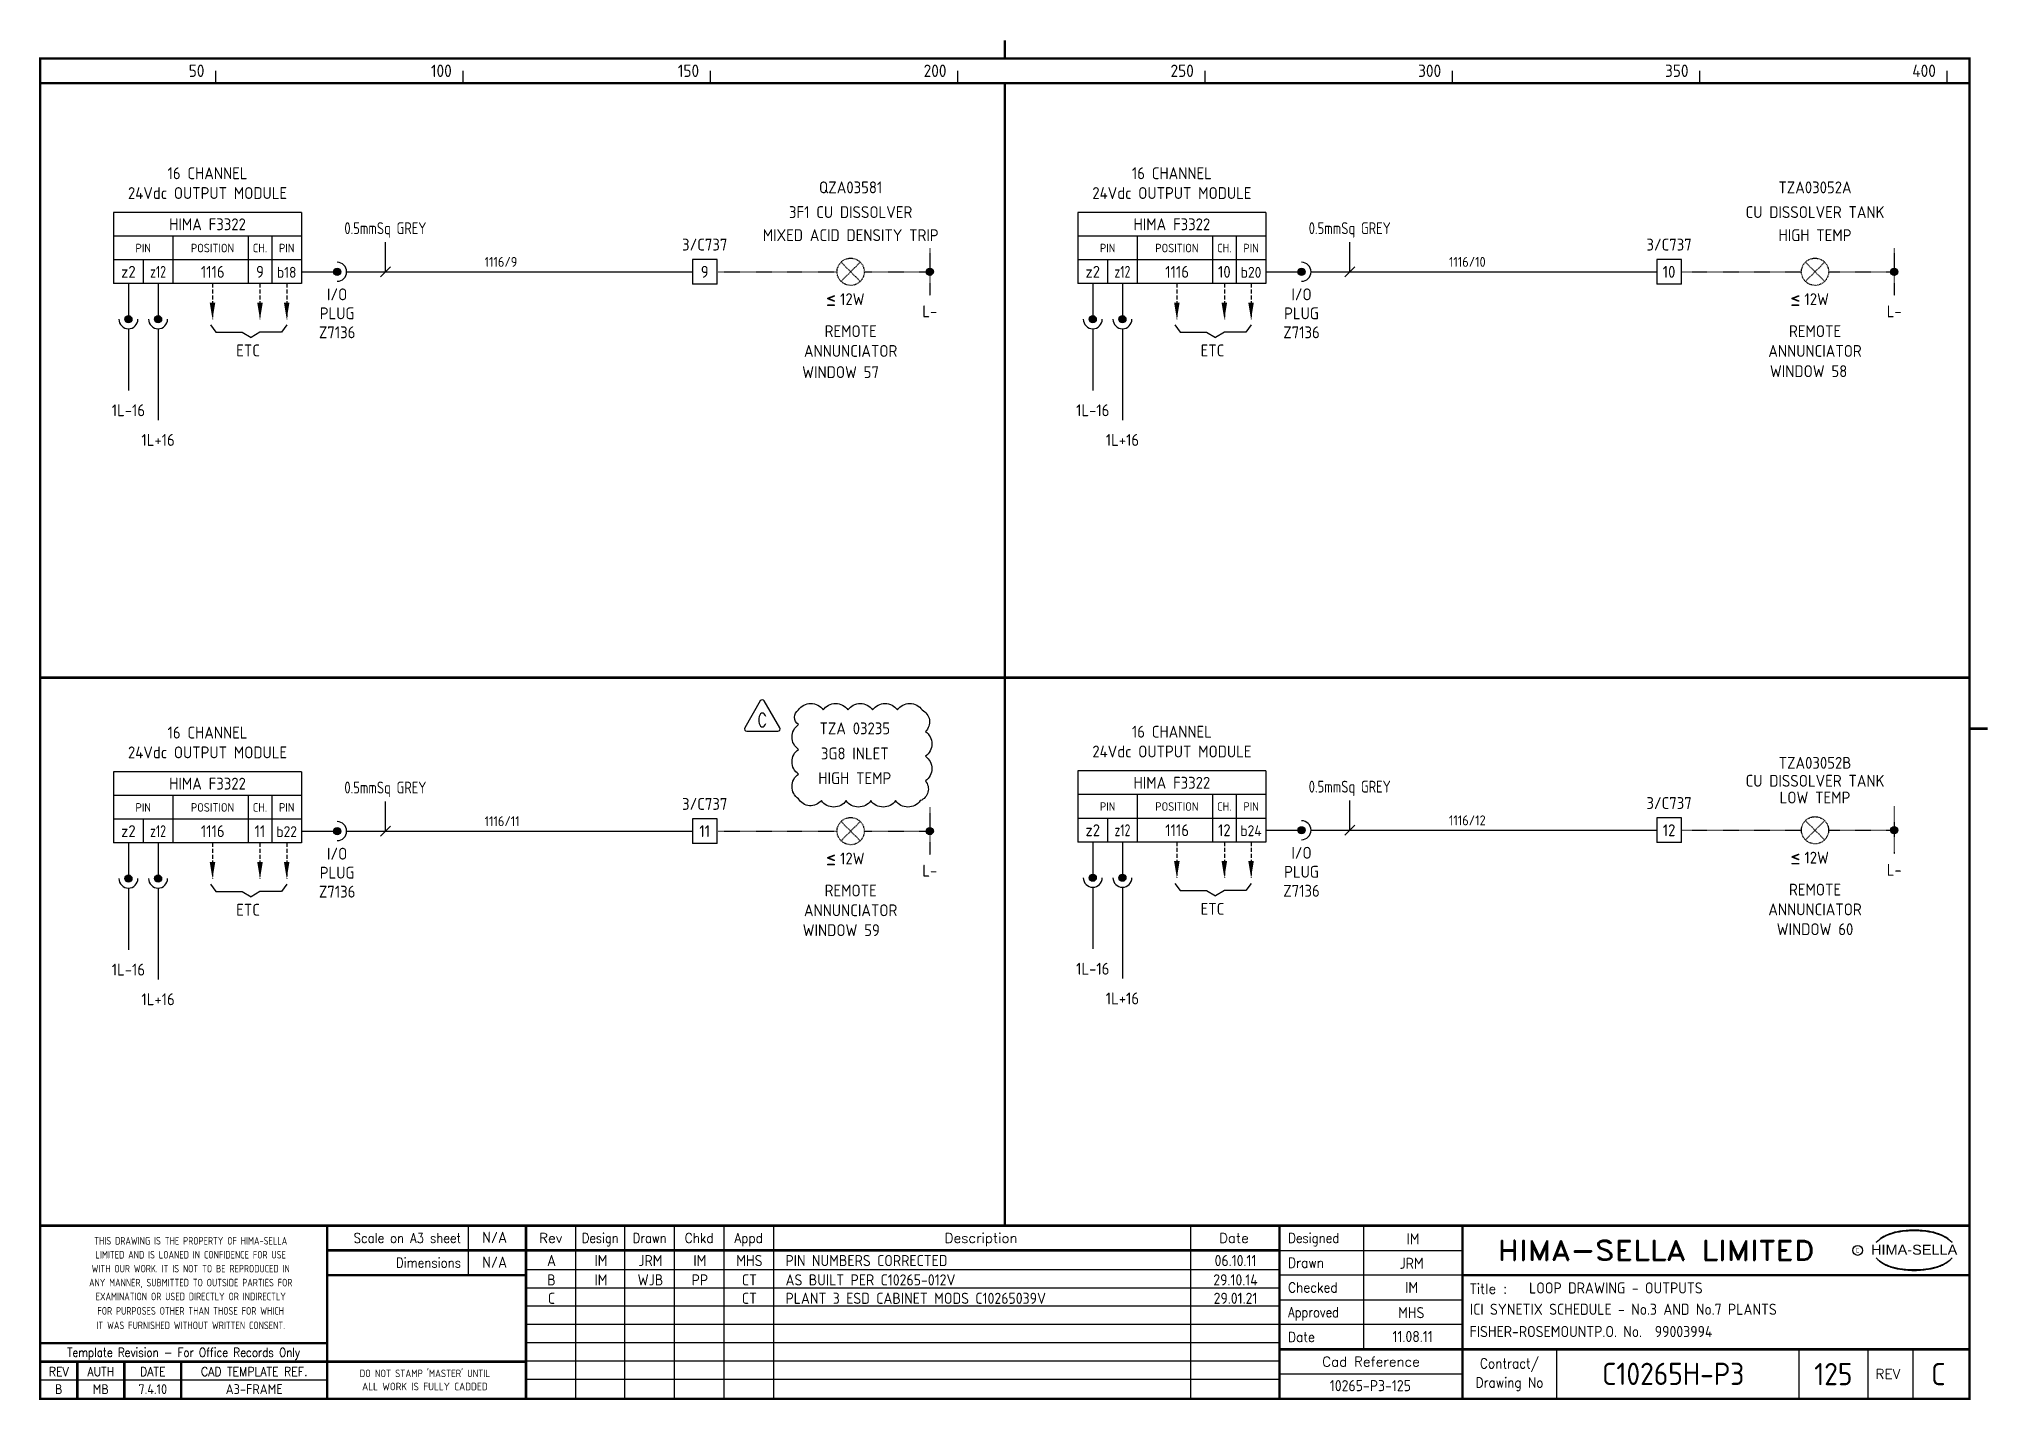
# Model space of a CAD drawing. Extents: x 14 to 408, y 0 to 275.
import ezdxf
from ezdxf.enums import TextEntityAlignment as Align

# ---------------------------------------------------------------- set-up
doc = ezdxf.new("R2010")
doc.units = 0
doc.header["$LTSCALE"] = 0.25
doc.header["$MEASUREMENT"] = 0
doc.linetypes.add('HIDDEN', pattern=[0.375, 0.25, -0.125])
doc.linetypes.add('HIDDEN2', pattern=[4.7625, 3.175, -1.5875])
doc.layers.get('0').update_dxf_attribs({"color": 41, "linetype": 'CONTINUOUS'})
for name, color, linetype in [('00-DRG_FRAME', 12, 'CONTINUOUS'), ('01-DRAW', 7, 'CONTINUOUS'), ('02-TEXT', 2, 'CONTINUOUS'), ('051-TEXT', 2, 'CONTINUOUS'), ('117', 7, 'CONTINUOUS'), ('117-TEXT', 2, 'CONTINUOUS')]:
    doc.layers.add(name, color=color, linetype=linetype)
doc.styles.add('ARIAL', font='arial.ttf', dxfattribs={"height": 2.5})
doc.styles.add('ISO', font='iso.shx')
doc.styles.add('ROMAND', font='ROMAND')
doc.styles.add('ROMANS', font='romans.shx')

msp = doc.modelspace()

# ---------------------------------------------------------------- texts
at = {"layer": '00-DRG_FRAME', "style": 'ISO'}
for s, p in [('50', (47.69, 267.75)), ('100', (97.69, 267.75)), ('150', (147.69, 267.75)), ('200', (197.69, 267.75)), ('250', (247.69, 267.75)), ('300', (297.69, 267.75)), ('350', (347.69, 267.75)), ('400', (397.69, 267.75))]:
    msp.add_text(s, height=2.5, dxfattribs=at).set_placement(p, align=Align.RIGHT)
at = {"layer": '00-DRG_FRAME', "color": 3, "style": 'ISO'}
for s, width, p in [('THIS DRAWING IS THE PROPERTY OF HIMA-SELLA', 0.9, (44.92, 32.44)), ("DO NOT STAMP 'MASTER' UNTIL", 0.95, (92.25, 5.79))]:
    msp.add_text(s, height=1.53, dxfattribs=dict(at, width=width)).set_placement(p, align=Align.MIDDLE)
at = {"layer": '00-DRG_FRAME', "color": 4, "style": 'ROMAND', "width": 0.87}
for s, p in [('Scale on A3 sheet', (99.54, 32)), ('Dimensions', (99.54, 27.01))]:
    msp.add_text(s, height=2, dxfattribs=at).set_placement(p, align=Align.RIGHT)
at = {"layer": '00-DRG_FRAME', "color": 4, "style": 'ROMAND'}
for s, p in [('Rev', (117.7, 32)), ('Description', (204.69, 32)), ('Date', (255.79, 32))]:
    msp.add_text(s, height=2, dxfattribs=at).set_placement(p, align=Align.CENTER)
for s, width, p in [('Design', 0.85, (127.7, 32)), ('Drawn', 0.85, (137.7, 32)), ('Chkd', 0.9, (147.7, 32)), ('Appd', 0.9, (157.7, 32))]:
    msp.add_text(s, height=2, dxfattribs=dict(at, width=width)).set_placement(p, align=Align.CENTER)
for s, width, p in [('Designed', 0.87, (266.75, 32)), ('Drawn', 0.9, (266.75, 27)), ('Checked', 0.9, (266.75, 22)), ('Approved', 0.85, (266.75, 17)), ('Date', 0.9, (266.75, 12))]:
    msp.add_text(s, height=2, dxfattribs=dict(at, width=width)).set_placement(p)
at = {"layer": '00-DRG_FRAME', "style": 'ROMAND', "width": 1.15}
msp.add_text('HIMA-SELLA LIMITED', height=4, dxfattribs=at).set_placement((341.1, 30.5), align=Align.MIDDLE)
at = {"layer": '00-DRG_FRAME', "style": 'ARIAL', "width": 1.05}
msp.add_text('HIMA-SELLA', height=2, dxfattribs=at).set_placement((393.3, 29.63), align=Align.CENTER)
at = {"layer": '00-DRG_FRAME', "color": 3, "style": 'ISO'}
for s, width, p in [('LIMITED AND IS LOANED IN CONFIDENCE FOR USE', 0.9, (44.92, 29.62)), ('ANY MANNER, SUBMITTED TO OUTSIDE PARTIES FOR', 0.87, (44.92, 23.99)), ('WITH OUR WORK. IT IS NOT TO BE REPRODUCED IN', 0.87, (44.92, 26.81)), ('EXAMINATION OR USED DIRECTLY OR INDIRECTLY', 0.9, (44.92, 21.18)), ('IT WAS FURNISHED WITHOUT WRITTEN CONSENT.', 0.9, (44.92, 15.35)), ('FOR PURPOSES OTHER THAN THOSE FOR WHICH', 0.9, (44.92, 18.27))]:
    msp.add_text(s, height=1.53, dxfattribs=dict(at, width=width)).set_placement(p, align=Align.MIDDLE_CENTER)
at = {"layer": '00-DRG_FRAME', "color": 3, "style": 'ISO', "width": 0.9}
msp.add_text('C', height=1, dxfattribs=at).set_placement((381.84, 30), align=Align.CENTER)
at = {"layer": '00-DRG_FRAME', "color": 4, "style": 'ROMAND'}
msp.add_text('Title :', height=2, dxfattribs=at).set_placement((303.5, 21.75))
for s, height, width, p in [('Template Revision - For Office Records Only', 1.8, 0.85, (43.5, 9.62)), ('Contract/', 2, 0.9, (311.5, 7.5)), ('REV', 1.8, 0.9, (18.25, 6)), ('AUTH', 1.8, 0.9, (26.75, 6)), ('DATE', 1.8, 0.9, (37.25, 6)), ('CAD TEMPLATE REF.', 1.8, 0.9, (57.75, 6)), ('Drawing No', 2, 0.9, (311.5, 3.5))]:
    msp.add_text(s, height=height, dxfattribs=dict(at, width=width)).set_placement(p, align=Align.MIDDLE)
for s, p in [('Cad Reference', (283.5, 8)), ('REV', (388, 5.5))]:
    msp.add_text(s, height=2, dxfattribs=at).set_placement(p, align=Align.MIDDLE)
at = {"layer": '00-DRG_FRAME', "color": 41, "style": 'ISO'}
for s, p in [('B', (18.25, 1.45)), ('MB', (26.75, 1.45)), ('7.4.10', (37.25, 1.45)), ('A3-FRAME', (57.75, 1.45))]:
    msp.add_text(s, height=2, dxfattribs=at).set_placement(p, align=Align.CENTER)
at = {"layer": '00-DRG_FRAME', "color": 3, "style": 'ISO'}
msp.add_text('ALL WORK IS FULLY CADDED', height=1.53, dxfattribs=at).set_placement((92.25, 2.98), align=Align.MIDDLE_CENTER)
at = {"layer": '117-TEXT', "style": 'ISO'}
for s, height, p in [('16 CHANNEL', 2.4, (48.32, 247.08)), ('16 CHANNEL', 2.4, (243.26, 247.08)), ('24Vdc OUTPUT MODULE', 2.4, (48.32, 243.08)), ('24Vdc OUTPUT MODULE', 2.4, (243.26, 243.08)), ('HIMA F3322', 2.4, (48.32, 236.76)), ('HIMA F3322', 2.4, (243.26, 236.76)), ('PIN', 1.728, (35.32, 232.3)), ('POSITION', 1.728, (49.32, 232.3)), ('CH.', 1.728, (58.92, 232.3)), ('PIN', 1.73, (64.32, 232.3)), ('PIN', 1.728, (230.26, 232.3)), ('POSITION', 1.728, (244.26, 232.3)), ('CH.', 1.728, (253.86, 232.3)), ('PIN', 1.73, (259.26, 232.3)), ('z2', 2.4, (32.32, 227.16)), ('1116', 2.4, (49.37, 227.16)), ('9', 2.4, (58.92, 227.16)), ('b18', 2.2, (64.32, 227.16)), ('z2', 2.4, (227.26, 227.16)), ('1116', 2.4, (244.32, 227.16)), ('10', 2.4, (253.86, 227.16)), ('b20', 2.2, (259.26, 227.16)), ('I/O', 2.4, (74.52, 222.6)), ('I/O', 2.4, (269.46, 222.6)), ('PLUG', 2.4, (74.52, 218.76)), ('PLUG', 2.4, (269.46, 218.76)), ('Z7136', 2.4, (74.52, 214.92)), ('Z7136', 2.4, (269.46, 214.92)), ('ETC', 2.4, (56.52, 211.26)), ('ETC', 2.4, (251.46, 211.26)), ('16 CHANNEL', 2.4, (48.32, 133.99)), ('16 CHANNEL', 2.4, (243.26, 134.17)), ('24Vdc OUTPUT MODULE', 2.4, (48.32, 129.99)), ('24Vdc OUTPUT MODULE', 2.4, (243.26, 130.17)), ('HIMA F3322', 2.4, (243.26, 123.85)), ('HIMA F3322', 2.4, (48.32, 123.67)), ('PIN', 1.728, (35.32, 119.2)), ('POSITION', 1.728, (49.32, 119.2)), ('CH.', 1.728, (58.92, 119.2)), ('PIN', 1.73, (64.32, 119.21)), ('PIN', 1.728, (230.26, 119.38)), ('POSITION', 1.728, (244.26, 119.38)), ('CH.', 1.728, (253.86, 119.38)), ('PIN', 1.73, (259.26, 119.39)), ('z2', 2.4, (32.32, 114.07)), ('1116', 2.4, (49.37, 114.07)), ('11', 2.4, (58.92, 114.07)), ('b22', 2.2, (64.32, 114.07)), ('z2', 2.4, (227.26, 114.25)), ('1116', 2.4, (244.32, 114.25)), ('12', 2.4, (253.86, 114.25)), ('b24', 2.2, (259.26, 114.25)), ('I/O', 2.4, (74.52, 109.51)), ('I/O', 2.4, (269.46, 109.69)), ('PLUG', 2.4, (74.52, 105.67)), ('PLUG', 2.4, (269.46, 105.85)), ('Z7136', 2.4, (74.52, 101.83)), ('Z7136', 2.4, (269.46, 102.01)), ('ETC', 2.4, (56.52, 98.17)), ('ETC', 2.4, (251.46, 98.35))]:
    msp.add_text(s, height=height, dxfattribs=at).set_placement(p, align=Align.CENTER)
for s, p in [('QZA03581', (178.32, 245.43)), ('TZA03052A', (373.26, 245.43)), ('3F1 CU DISSOLVER', (178.32, 240.43)), ('CU DISSOLVER TANK', (373.26, 240.43)), ('MIXED ACID DENSITY TRIP', (178.32, 235.77)), ('HIGH TEMP', (373.26, 235.77)), ('3/C737', (148.82, 233.86)), ('3/C737', (343.76, 233.86)), ('9', (148.82, 228.36)), ('10', (343.76, 228.36)), ('L-', (194.32, 220.36)), ('L-', (389.26, 220.36)), ('REMOTE', (178.32, 216.36)), ('REMOTE', (373.26, 216.36)), ('ANNUNCIATOR', (178.32, 212.36)), ('ANNUNCIATOR', (373.26, 212.36)), ('WINDOW 57', (176.28, 208.08)), ('WINDOW 58', (371.96, 208.27)), ('1L-16', (32.32, 200.36)), ('1L-16', (227.26, 200.36)), ('1L+16', (38.32, 194.36)), ('1L+16', (233.26, 194.36)), ('TZA 03235', (179.16, 136.05)), ('3G8 INLET', (179.16, 130.98)), ('TZA03052B', (373.26, 129.08)), ('HIGH TEMP', (179.16, 125.98)), ('CU DISSOLVER TANK', (373.26, 125.45)), ('LOW TEMP', (373.26, 122.07)), ('3/C737', (148.82, 120.77)), ('3/C737', (343.76, 120.95)), ('11', (148.82, 115.27)), ('12', (343.76, 115.45)), ('L-', (194.32, 107.27)), ('L-', (389.26, 107.45)), ('REMOTE', (178.32, 103.27)), ('REMOTE', (373.26, 103.45)), ('ANNUNCIATOR', (178.32, 99.27)), ('ANNUNCIATOR', (373.26, 99.45)), ('WINDOW 59', (176.42, 95.25)), ('WINDOW 60', (373.26, 95.44)), ('1L-16', (32.32, 87.27)), ('1L-16', (227.26, 87.45)), ('1L+16', (38.32, 81.27)), ('1L+16', (233.26, 81.45))]:
    msp.add_text(s, height=2.4, dxfattribs=at).set_placement(p, align=Align.MIDDLE)
for s, width, p in [('0.5mmSq GREY', 0.85, (84.27, 235.97)), ('0.5mmSq GREY', 0.85, (279.21, 235.97)), ('z12', 0.8, (38.32, 227.16)), ('z12', 0.8, (233.26, 227.16)), ('0.5mmSq GREY', 0.85, (84.27, 122.88)), ('0.5mmSq GREY', 0.85, (279.21, 123.06)), ('z12', 0.8, (38.32, 114.07)), ('z12', 0.8, (233.26, 114.25))]:
    msp.add_text(s, height=2.4, dxfattribs=dict(at, width=width)).set_placement(p, align=Align.CENTER)
at = {"layer": '117-TEXT', "color": 3, "style": 'ISO'}
for s, p in [('1116/9', (104.32, 230.36)), ('1116/10', (299.26, 230.36)), ('1116/11', (104.32, 117.27)), ('1116/12', (299.26, 117.45))]:
    msp.add_text(s, height=2, dxfattribs=at).set_placement(p, align=Align.MIDDLE_LEFT)
at = {"layer": '117-TEXT', "style": 'ISO'}
for s, height, p in [('<', 3.36, (173.32, 221.63)), ('-', 3.36, (173.32, 220.27)), ('12W', 2.4, (176.18, 221.62)), ('<', 3.36, (368.26, 221.63)), ('-', 3.36, (368.26, 220.27)), ('12W', 2.4, (371.12, 221.62)), ('<', 3.36, (173.32, 108.54)), ('12W', 2.4, (176.18, 108.53)), ('<', 3.36, (368.26, 108.72)), ('12W', 2.4, (371.12, 108.71)), ('-', 3.36, (173.32, 107.18)), ('-', 3.36, (368.26, 107.36))]:
    msp.add_text(s, height=height, dxfattribs=at).set_placement(p)

# ---------------------------------------------------------------- blocks, each defined once
blk = doc.blocks.new('A3-REVA')
at = {"layer": '051-TEXT', "style": 'ISO'}
for tag, p in [('DESIGNED', (292.01, 31.7)), ('A', (117.73, 27.28)), ('DES', (127.73, 27.28)), ('DRN', (137.73, 27.28)), ('CHKD', (147.73, 27.28)), ('APPD', (157.73, 27.28)), ('DATE', (256, 27.28)), ('DRAWN', (291.72, 26.77)), ('CHECKED', (291.72, 21.89)), ('APPD', (291.65, 16.79)), ('DATE', (291.92, 11.96))]:
    blk.add_attdef(tag, text='', height=2.25, dxfattribs=at).set_placement(p, align=Align.CENTER)
blk.add_attdef('DESCRIPTION', (165.03, 27.28), '', height=2.25, dxfattribs=at)
blk = doc.blocks.new('A3-REVB')
at = {"layer": '051-TEXT', "style": 'ISO'}
for tag, p in [('A', (124.85, -20.36)), ('DES', (134.85, -20.36)), ('DRN', (144.85, -20.36)), ('CHKD', (154.85, -20.36)), ('APPD', (164.85, -20.36)), ('DATE', (263.12, -20.36))]:
    blk.add_attdef(tag, text='', height=2.25, dxfattribs=at).set_placement(p, align=Align.CENTER)
blk.add_attdef('DESCRIPTION', (172.15, -20.36), '', height=2.25, dxfattribs=at)
blk = doc.blocks.new('A3-TITLE')
at = {"layer": '051-TEXT', "style": 'ISO'}
blk.add_attdef('TITLE_1', (315.46, 21.78), '', height=2.25, dxfattribs=at)
for tag, p in [('DRGNO', (376.96, 3.24)), ('REV.', (398.2, 3.24))]:
    blk.add_attdef(tag, text='', height=4.5, dxfattribs=at).set_placement(p, align=Align.CENTER)
blk = doc.blocks.new('DOT')
for radius in [0.75, 0.65, 0.55, 0.45, 0.35, 0.25, 0.15, 0.05]:
    blk.add_circle((0, 0), radius)
blk = doc.blocks.new('A3-CONTRACT')
at = {"layer": '051-TEXT', "color": 41, "style": 'ISO'}
for tag, height, p in [('SCALE', 2.25, (106.71, 31.82)), ('DIMS', 2.25, (106.71, 26.8)), ('CAD-REF', 2.25, (283.73, 1.84)), ('CONTRACT', 4.5, (344.94, 3.1))]:
    blk.add_attdef(tag, text='', height=height, dxfattribs=at).set_placement(p, align=Align.CENTER)
for tag, p in [('TITLE_2', (303.86, 17.28)), ('TITLE_3', (303.79, 12.78))]:
    blk.add_attdef(tag, p, '', height=2.25, dxfattribs=at)
blk = doc.blocks.new('TRI-E')
at = {"layer": '01-DRAW'}
blk.add_lwpolyline([(-0.26, 2.55), (-2.34, -1.05, 0.57735), (-2.08, -1.5), (2.08, -1.5, 0.57735), (2.34, -1.05), (0.26, 2.55, 0.57735)], format="xyb", close=True, dxfattribs=at)
at = {"layer": '02-TEXT', "color": 2, "style": 'ROMANS', "width": 0.8}
blk.add_text('C', height=1.8, dxfattribs=at).set_placement((0, 0), align=Align.MIDDLE)

# ---------------------------------------------------------------- linework, layer by layer
at = {"layer": '00-DRG_FRAME'}
for p, q in [((50, 266.5), (50, 269)), ((100, 266.5), (100, 269)), ((150, 266.5), (150, 269)), ((200, 266.5), (200, 269)), ((250, 266.5), (250, 269)), ((300, 266.5), (300, 269)), ((350, 266.5), (350, 269)), ((400, 266.5), (400, 269)), ((101.01, 35.5), (101.01, 25.5)), ((122.7, 35.5), (122.7, 0.5)), ((132.7, 0.5), (132.7, 35.5)), ((142.7, 0.5), (142.7, 35.5)), ((152.7, 35.5), (152.7, 0.5)), ((162.7, 35.5), (162.7, 0.5)), ((247, 35.5), (247, 0.5)), ((282, 35.5), (282, 10.5)), ((265, 30.5), (302, 30.5)), ((265, 26.59), (112.7, 26.59)), ((302, 25.5), (265, 25.5)), ((265, 22.89), (112.7, 22.89)), ((265, 20.5), (302, 20.5)), ((265, 19.19), (112.7, 19.19)), ((265, 15.49), (112.7, 15.49)), ((302, 15.5), (265, 15.5)), ((265, 11.79), (112.7, 11.79)), ((265, 8.09), (112.7, 8.09)), ((321, 10.5), (321, 0.5)), ((370, 10.5), (370, 0.5)), ((384, 0.5), (384, 10.5)), ((393, 10.5), (393, 0.5)), ((72.5, 4.25), (14.5, 4.25)), ((265, 4.39), (112.7, 4.39)), ((302, 5.5), (265, 5.5))]:
    msp.add_line(p, q, dxfattribs=at)
at = {"layer": '00-DRG_FRAME', "const_width": 0.5}
for points in [[(209.5, 271.5), (209.5, 275.18)], [(209.5, 271.5), (209.5, 275.18)], [(14.5, 266.5), (404.5, 266.5)], [(209.5, 35.5), (209.5, 266.5)], [(14.5, 146.31), (404.5, 146.31)], [(404.5, 136), (408.18, 136)], [(404.5, 35.5), (14.5, 35.5)], [(72.5, 0.5), (72.5, 35.5)], [(112.7, 0.5), (112.7, 35.5)], [(265, 35.5), (265, 0.5)], [(302, 0.5), (302, 35.5)], [(265, 30.5), (72.5, 30.5)], [(112.7, 25.5), (72.5, 25.5)], [(404.5, 25.5), (302, 25.5)], [(14.5, 11.75), (72.5, 11.75)], [(14.5, 8), (72.5, 8)], [(22, 0.5), (22, 8)], [(31.5, 0.5), (31.5, 8)], [(43, 0.5), (43, 8)], [(112.7, 8), (72.5, 8)], [(265, 10.5), (404.5, 10.5)]]:
    msp.add_lwpolyline(points, dxfattribs=at)
msp.add_lwpolyline([(14.5, 0.5), (404.5, 0.5), (404.5, 271.5), (14.5, 271.5)], close=True, dxfattribs=at)
at = {"layer": '00-DRG_FRAME', "color": 3}
msp.add_circle((381.88, 30.5), 1, dxfattribs=at)
for centre, radius, start, end in [((390.6, 26.83), 7.24, 106.0532, 133.5024), ((390.88, 27.01), 7.3, 130.419, 136.057), ((390.11, 28.1), 5.98, 122.244, 131.6154), ((389.75, 28.78), 5.21, 111.8206, 122.8668), ((391.78, 24.7), 9.76, 107.5931, 113.9452), ((393.1, 18.5), 15.94, 89.2698, 106.3911), ((392.1, 23.52), 10.99, 96.0146, 107.3203), ((393.29, 16.31), 18.28, 92.8917, 97.3734), ((393.24, 18.86), 15.73, 89.7805, 93.1738), ((393.36, 18.86), 15.73, 86.8262, 90.2195), ((393.51, 18.5), 15.94, 73.6089, 90.7302), ((393.31, 16.31), 18.28, 82.6266, 87.1083), ((394.51, 23.52), 10.99, 72.6797, 83.9854), ((394.83, 24.7), 9.76, 66.0548, 72.4069), ((396, 26.83), 7.24, 46.4976, 73.9468), ((396.85, 28.78), 5.21, 57.1332, 68.1794), ((396.49, 28.1), 5.98, 48.3846, 57.756), ((395.73, 27.01), 7.3, 43.943, 49.581), ((390.88, 34.04), 7.3, 223.943, 229.581), ((390.6, 34.23), 7.24, 226.4976, 253.9468), ((390.11, 32.96), 5.98, 228.3846, 237.756), ((389.75, 32.28), 5.21, 237.1332, 248.1794), ((396, 34.23), 7.24, 286.0532, 313.5024), ((396.85, 32.28), 5.21, 291.8206, 302.8668), ((396.49, 32.96), 5.98, 302.244, 311.6154), ((395.73, 34.04), 7.3, 310.419, 316.057), ((391.78, 36.36), 9.76, 246.0548, 252.4069), ((393.1, 42.56), 15.94, 253.6089, 270.7302), ((392.1, 37.54), 10.99, 252.6797, 263.9854), ((393.29, 44.75), 18.28, 262.6266, 267.1083), ((393.24, 42.19), 15.73, 266.8262, 270.2195), ((393.51, 42.56), 15.94, 269.2698, 286.3911), ((393.36, 42.19), 15.73, 269.7805, 273.1738), ((393.31, 44.75), 18.28, 272.8917, 277.3734), ((394.51, 37.54), 10.99, 276.0146, 287.3203), ((394.83, 36.36), 9.76, 287.5931, 293.9452)]:
    msp.add_arc(centre, radius, start, end, dxfattribs=at)
at = {"layer": '01-DRAW'}
msp.add_lwpolyline([(167.77, 139.77, -0.520567), (172.77, 139.77, -0.520567), (177.77, 139.77, -0.520567), (182.77, 139.77, -0.520567), (187.77, 139.77, -0.520567), (192.77, 139.77, -0.520567), (193.42, 135.41, -0.520567), (193.42, 130.41, -0.520567), (193.42, 125.41, -0.520567), (192.4, 121.43, -0.520567), (187.4, 121.43, -0.520567), (182.4, 121.43, -0.520567), (177.4, 121.43, -0.520567), (172.4, 121.43, -0.520567), (167.77, 121.8, -0.520567), (167.77, 126.8, -0.520567), (167.77, 131.8, -0.520567), (167.77, 136.8, -0.520567)], format="xyb", close=True, dxfattribs=at)
at = {"layer": '117'}
for p, q in [((29.32, 240.36), (29.32, 225.96)), ((67.32, 240.36), (29.32, 240.36)), ((67.32, 240.36), (67.32, 225.96)), ((224.26, 240.36), (224.26, 225.96)), ((262.26, 240.36), (224.26, 240.36)), ((262.26, 240.36), (262.26, 225.96)), ((67.32, 235.56), (29.32, 235.56)), ((41.32, 235.56), (41.32, 225.96)), ((56.52, 235.56), (56.52, 225.96)), ((61.32, 235.56), (61.32, 225.96)), ((262.26, 235.56), (224.26, 235.56)), ((236.26, 235.56), (236.26, 225.96)), ((251.46, 235.56), (251.46, 225.96)), ((256.26, 235.56), (256.26, 225.96)), ((67.32, 230.76), (29.32, 230.76)), ((35.32, 230.76), (35.32, 225.96)), ((146.32, 230.86), (146.32, 225.86)), ((151.32, 230.86), (146.32, 230.86)), ((151.32, 225.86), (151.32, 230.86)), ((262.26, 230.76), (224.26, 230.76)), ((230.26, 230.76), (230.26, 225.96)), ((341.26, 230.86), (341.26, 225.86)), ((346.26, 230.86), (341.26, 230.86)), ((346.26, 225.86), (346.26, 230.86)), ((67.32, 225.96), (29.32, 225.96)), ((32.32, 225.96), (32.32, 218.76)), ((38.32, 225.96), (38.32, 218.76)), ((67.32, 228.36), (74.52, 228.36)), ((76.44, 228.36), (146.32, 228.36)), ((151.32, 225.86), (146.32, 225.86)), ((262.26, 225.96), (224.26, 225.96)), ((227.26, 225.96), (227.26, 218.76)), ((233.26, 225.96), (233.26, 218.76)), ((262.26, 228.36), (269.46, 228.36)), ((271.38, 228.36), (341.26, 228.36)), ((346.26, 225.86), (341.26, 225.86)), ((32.32, 216.84), (32.32, 204.36)), ((38.32, 216.84), (38.32, 198.36)), ((48.92, 217.62), (50, 216.18)), ((64.32, 217.62), (63.24, 216.18)), ((227.26, 216.84), (227.26, 204.36)), ((233.26, 216.84), (233.26, 198.36)), ((243.86, 217.62), (244.94, 216.18)), ((259.26, 217.62), (258.18, 216.18)), ((50, 216.18), (55.32, 216.18)), ((55.32, 216.18), (57.12, 215.1)), ((58.92, 216.18), (57.12, 215.1)), ((63.24, 216.18), (58.92, 216.18)), ((244.94, 216.18), (250.26, 216.18)), ((250.26, 216.18), (252.06, 215.1)), ((253.86, 216.18), (252.06, 215.1)), ((258.18, 216.18), (253.86, 216.18)), ((67.32, 127.27), (29.32, 127.27)), ((29.32, 127.27), (29.32, 112.87)), ((67.32, 127.27), (67.32, 112.87)), ((262.26, 127.45), (224.26, 127.45)), ((224.26, 127.45), (224.26, 113.05)), ((262.26, 127.45), (262.26, 113.05)), ((67.32, 122.47), (29.32, 122.47)), ((41.32, 122.47), (41.32, 112.87)), ((56.52, 122.47), (56.52, 112.87)), ((61.32, 122.47), (61.32, 112.87)), ((262.26, 122.65), (224.26, 122.65)), ((236.26, 122.65), (236.26, 113.05)), ((251.46, 122.65), (251.46, 113.05)), ((256.26, 122.65), (256.26, 113.05)), ((67.32, 117.67), (29.32, 117.67)), ((35.32, 117.67), (35.32, 112.87)), ((67.32, 115.27), (74.52, 115.27)), ((76.44, 115.27), (146.32, 115.27)), ((146.32, 117.77), (146.32, 112.77)), ((151.32, 117.77), (146.32, 117.77)), ((151.32, 112.77), (151.32, 117.77)), ((262.26, 117.85), (224.26, 117.85)), ((230.26, 117.85), (230.26, 113.05)), ((262.26, 115.45), (269.46, 115.45)), ((271.38, 115.45), (341.26, 115.45)), ((346.26, 117.95), (341.26, 117.95)), ((341.26, 117.95), (341.26, 112.95)), ((346.26, 112.95), (346.26, 117.95)), ((67.32, 112.87), (29.32, 112.87)), ((32.32, 112.87), (32.32, 105.67)), ((38.32, 112.87), (38.32, 105.67)), ((151.32, 112.77), (146.32, 112.77)), ((262.26, 113.05), (224.26, 113.05)), ((227.26, 113.05), (227.26, 105.85)), ((233.26, 113.05), (233.26, 105.85)), ((346.26, 112.95), (341.26, 112.95)), ((32.32, 103.75), (32.32, 91.27)), ((38.32, 103.75), (38.32, 85.27)), ((48.92, 104.53), (50, 103.09)), ((50, 103.09), (55.32, 103.09)), ((55.32, 103.09), (57.12, 102.01)), ((58.92, 103.09), (57.12, 102.01)), ((63.24, 103.09), (58.92, 103.09)), ((64.32, 104.53), (63.24, 103.09)), ((227.26, 103.93), (227.26, 91.45)), ((233.26, 103.93), (233.26, 85.45)), ((243.86, 104.71), (244.94, 103.27)), ((244.94, 103.27), (250.26, 103.27)), ((250.26, 103.27), (252.06, 102.19)), ((253.86, 103.27), (252.06, 102.19)), ((258.18, 103.27), (253.86, 103.27)), ((259.26, 104.71), (258.18, 103.27))]:
    msp.add_line(p, q, dxfattribs=at)
at = {"layer": '117', "color": 3}
for p, q in [((84.27, 228.36), (84.27, 234.36)), ((279.21, 228.36), (279.21, 234.36)), ((83.27, 227.36), (85.27, 229.36)), ((278.21, 227.36), (280.21, 229.36)), ((84.27, 115.27), (84.27, 121.27)), ((279.21, 115.45), (279.21, 121.45)), ((83.27, 114.27), (85.27, 116.27)), ((278.21, 114.45), (280.21, 116.45))]:
    msp.add_line(p, q, dxfattribs=at)
at = {"layer": '117', "linetype": 'HIDDEN'}
for p, q in [((194.32, 233.16), (194.32, 223.56)), ((389.26, 233.16), (389.26, 223.56)), ((176.37, 226.42), (180.26, 230.31)), ((176.37, 230.31), (180.26, 226.42)), ((371.32, 230.31), (375.21, 226.42)), ((371.32, 226.42), (375.21, 230.31)), ((151.32, 228.36), (175.57, 228.36)), ((181.07, 228.36), (194.32, 228.36)), ((346.26, 228.36), (370.51, 228.36)), ((376.01, 228.36), (389.26, 228.36)), ((194.32, 120.07), (194.32, 110.47)), ((389.26, 120.25), (389.26, 110.65)), ((151.32, 115.27), (175.57, 115.27)), ((176.37, 117.21), (180.26, 113.32)), ((176.37, 113.32), (180.26, 117.21)), ((181.07, 115.27), (194.32, 115.27)), ((346.26, 115.45), (370.51, 115.45)), ((371.32, 113.5), (375.21, 117.39)), ((371.32, 117.39), (375.21, 113.5)), ((376.01, 115.45), (389.26, 115.45))]:
    msp.add_line(p, q, dxfattribs=at)
at = {"layer": '117', "linetype": 'HIDDEN2'}
for p, q in [((49.32, 225.96), (49.32, 218.76)), ((58.92, 225.96), (58.92, 218.76)), ((64.32, 225.96), (64.32, 218.76)), ((244.26, 225.96), (244.26, 218.76)), ((253.86, 225.96), (253.86, 218.76)), ((259.26, 225.96), (259.26, 218.76)), ((49.32, 112.87), (49.32, 105.67)), ((58.92, 112.87), (58.92, 105.67)), ((64.32, 112.87), (64.32, 105.67)), ((244.26, 113.05), (244.26, 105.85)), ((253.86, 113.05), (253.86, 105.85)), ((259.26, 113.05), (259.26, 105.85))]:
    msp.add_line(p, q, dxfattribs=at)
at = {"layer": '117'}
for centre, radius in [((74.52, 228.36), 0.72), ((74.52, 228.36), 0.624), ((74.52, 228.36), 0.528), ((74.52, 228.36), 0.432), ((74.52, 228.36), 0.336), ((269.46, 228.36), 0.72), ((269.46, 228.36), 0.624), ((269.46, 228.36), 0.528), ((269.46, 228.36), 0.432), ((269.46, 228.36), 0.336), ((74.52, 228.36), 0.24), ((74.52, 228.36), 0.144), ((74.52, 228.36), 0.048), ((269.46, 228.36), 0.24), ((269.46, 228.36), 0.144), ((269.46, 228.36), 0.048), ((32.32, 218.76), 0.72), ((32.32, 218.76), 0.624), ((32.32, 218.76), 0.528), ((32.32, 218.76), 0.432), ((32.32, 218.76), 0.336), ((32.32, 218.76), 0.24), ((32.32, 218.76), 0.144), ((32.32, 218.76), 0.048), ((38.32, 218.76), 0.72), ((38.32, 218.76), 0.624), ((38.32, 218.76), 0.528), ((38.32, 218.76), 0.432), ((38.32, 218.76), 0.336), ((38.32, 218.76), 0.24), ((38.32, 218.76), 0.144), ((38.32, 218.76), 0.048), ((227.26, 218.76), 0.72), ((227.26, 218.76), 0.624), ((227.26, 218.76), 0.528), ((227.26, 218.76), 0.432), ((227.26, 218.76), 0.336), ((227.26, 218.76), 0.24), ((227.26, 218.76), 0.144), ((227.26, 218.76), 0.048), ((233.26, 218.76), 0.72), ((233.26, 218.76), 0.624), ((233.26, 218.76), 0.528), ((233.26, 218.76), 0.432), ((233.26, 218.76), 0.336), ((233.26, 218.76), 0.24), ((233.26, 218.76), 0.144), ((233.26, 218.76), 0.048), ((74.52, 115.27), 0.72), ((74.52, 115.27), 0.624), ((74.52, 115.27), 0.528), ((74.52, 115.27), 0.432), ((74.52, 115.27), 0.336), ((74.52, 115.27), 0.24), ((74.52, 115.27), 0.144), ((74.52, 115.27), 0.048), ((269.46, 115.45), 0.72), ((269.46, 115.45), 0.624), ((269.46, 115.45), 0.528), ((269.46, 115.45), 0.432), ((269.46, 115.45), 0.336), ((269.46, 115.45), 0.24), ((269.46, 115.45), 0.144), ((269.46, 115.45), 0.048), ((227.26, 105.85), 0.72), ((227.26, 105.85), 0.624), ((233.26, 105.85), 0.72), ((233.26, 105.85), 0.624), ((32.32, 105.67), 0.72), ((32.32, 105.67), 0.624), ((32.32, 105.67), 0.528), ((32.32, 105.67), 0.432), ((32.32, 105.67), 0.336), ((32.32, 105.67), 0.24), ((32.32, 105.67), 0.144), ((32.32, 105.67), 0.048), ((38.32, 105.67), 0.72), ((38.32, 105.67), 0.624), ((38.32, 105.67), 0.528), ((38.32, 105.67), 0.432), ((38.32, 105.67), 0.336), ((38.32, 105.67), 0.24), ((38.32, 105.67), 0.144), ((38.32, 105.67), 0.048), ((227.26, 105.85), 0.528), ((227.26, 105.85), 0.432), ((227.26, 105.85), 0.336), ((227.26, 105.85), 0.24), ((227.26, 105.85), 0.144), ((227.26, 105.85), 0.048), ((233.26, 105.85), 0.528), ((233.26, 105.85), 0.432), ((233.26, 105.85), 0.336), ((233.26, 105.85), 0.24), ((233.26, 105.85), 0.144), ((233.26, 105.85), 0.048)]:
    msp.add_circle(centre, radius, dxfattribs=at)
at = {"layer": '117', "linetype": 'HIDDEN'}
for centre in [(178.32, 228.36), (373.26, 228.36), (178.32, 115.27), (373.26, 115.45)]:
    msp.add_circle(centre, 2.75, dxfattribs=at)
at = {"layer": '117'}
for centre, start, end in [((74.52, 228.36), 270, 90), ((269.46, 228.36), 270, 90), ((32.32, 218.76), 180, 0), ((38.32, 218.76), 180, 0), ((227.26, 218.76), 180, 0), ((233.26, 218.76), 180, 0), ((74.52, 115.27), 270, 90), ((269.46, 115.45), 270, 90), ((32.32, 105.67), 180, 0), ((38.32, 105.67), 180, 0), ((227.26, 105.85), 180, 0), ((233.26, 105.85), 180, 0)]:
    msp.add_arc(centre, 1.92, start, end, dxfattribs=at)
for points in [[(49.88, 222.12), (48.76, 222.12), (49.32, 218.76)], [(59.48, 222.12), (58.36, 222.12), (58.92, 218.76)], [(64.88, 222.12), (63.76, 222.12), (64.32, 218.76)], [(244.82, 222.12), (243.7, 222.12), (244.26, 218.76)], [(254.42, 222.12), (253.3, 222.12), (253.86, 218.76)], [(259.82, 222.12), (258.7, 222.12), (259.26, 218.76)], [(49.88, 109.03), (48.76, 109.03), (49.32, 105.67)], [(59.48, 109.03), (58.36, 109.03), (58.92, 105.67)], [(64.88, 109.03), (63.76, 109.03), (64.32, 105.67)], [(244.82, 109.21), (243.7, 109.21), (244.26, 105.85)], [(254.42, 109.21), (253.3, 109.21), (253.86, 105.85)], [(259.82, 109.21), (258.7, 109.21), (259.26, 105.85)]]:
    msp.add_solid(points, dxfattribs=at)

# ---------------------------------------------------------------- block references
at = {"layer": '00-DRG_FRAME', "color": 7, "lineweight": 211, "xscale": 1.510553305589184, "yscale": 1.510553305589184, "zscale": 1.510553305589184}
msp.add_blockref('TRI-E', (160.45, 137.74), dxfattribs=at)
at = {"layer": '00-DRG_FRAME'}
for name, p, values in [('A3-CONTRACT', (-0.35, 0.19), {'TITLE_2': 'ICI SYNETIX SCHEDULE - No.3 AND No.7 PLANTS', 'TITLE_3': 'FISHER-ROSEMOUNTP.O. No.  99003994', 'CAD-REF': '10265-P3-125', 'CONTRACT': 'C10265H-P3', 'SCALE': 'N/A', 'DIMS': 'N/A'}), ('A3-REVB', (-7, 47.68), {'A': 'A', 'DES': 'IM', 'DRN': 'JRM', 'CHKD': 'IM', 'APPD': 'MHS', 'DESCRIPTION': 'PIN NUMBERS CORRECTED', 'DATE': '06.10.11'}), ('A3-REVB', (-7, 43.77), {'A': 'B', 'DES': 'IM', 'DRN': 'WJB', 'CHKD': 'PP', 'APPD': 'CT', 'DESCRIPTION': 'AS BUILT PER C10265-012V', 'DATE': '29.10.14'}), ('A3-TITLE', (0, 0), {'TITLE_1': 'LOOP DRAWING - OUTPUTS', 'DRGNO': '125', 'REV.': 'C'}), ('A3-REVB', (-7, 40.05), {'A': 'C', 'APPD': 'CT', 'DESCRIPTION': 'PLANT 3 ESD CABINET MODS C10265039V', 'DATE': '29.01.21'})]:
    msp.add_blockref(name, p, dxfattribs=at).add_auto_attribs(values)
ref = msp.add_blockref('A3-REVA', (0, 0), dxfattribs=at)
ref.add_attrib('DESIGNED', 'IM', dxfattribs={"layer": '051-TEXT', "height": 2.25, "style": 'ISO'}).set_placement((292.01, 31.7), align=Align.CENTER)
ref.add_attrib('DRAWN', 'JRM', dxfattribs={"layer": '051-TEXT', "height": 2.25, "style": 'ISO'}).set_placement((291.72, 26.77), align=Align.CENTER)
ref.add_attrib('CHECKED', 'IM', dxfattribs={"layer": '051-TEXT', "height": 2.25, "style": 'ISO'}).set_placement((291.72, 21.89), align=Align.CENTER)
ref.add_attrib('APPD', 'MHS', dxfattribs={"layer": '051-TEXT', "height": 2.25, "style": 'ISO'}).set_placement((291.65, 16.79), align=Align.CENTER)
ref.add_attrib('DATE', '11.08.11', dxfattribs={"layer": '051-TEXT', "height": 2.25, "style": 'ISO'}).set_placement((291.92, 11.96), align=Align.CENTER)
at = {"layer": '117', "xscale": 0.9600000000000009, "yscale": 0.9600000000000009, "zscale": 0.9600000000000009}
for p in [(194.32, 228.36), (389.26, 228.36), (194.32, 115.27), (389.26, 115.45)]:
    msp.add_blockref('DOT', p, dxfattribs=at)

msp.set_redraw_order([(e.dxf.handle, doc.entitydb.next_handle()) for e in msp.query("TEXT MTEXT ATTDEF DIMENSION ARC_DIMENSION")])  # texts and dimensions are drawn at this point

doc.saveas('drawing.dxf')
